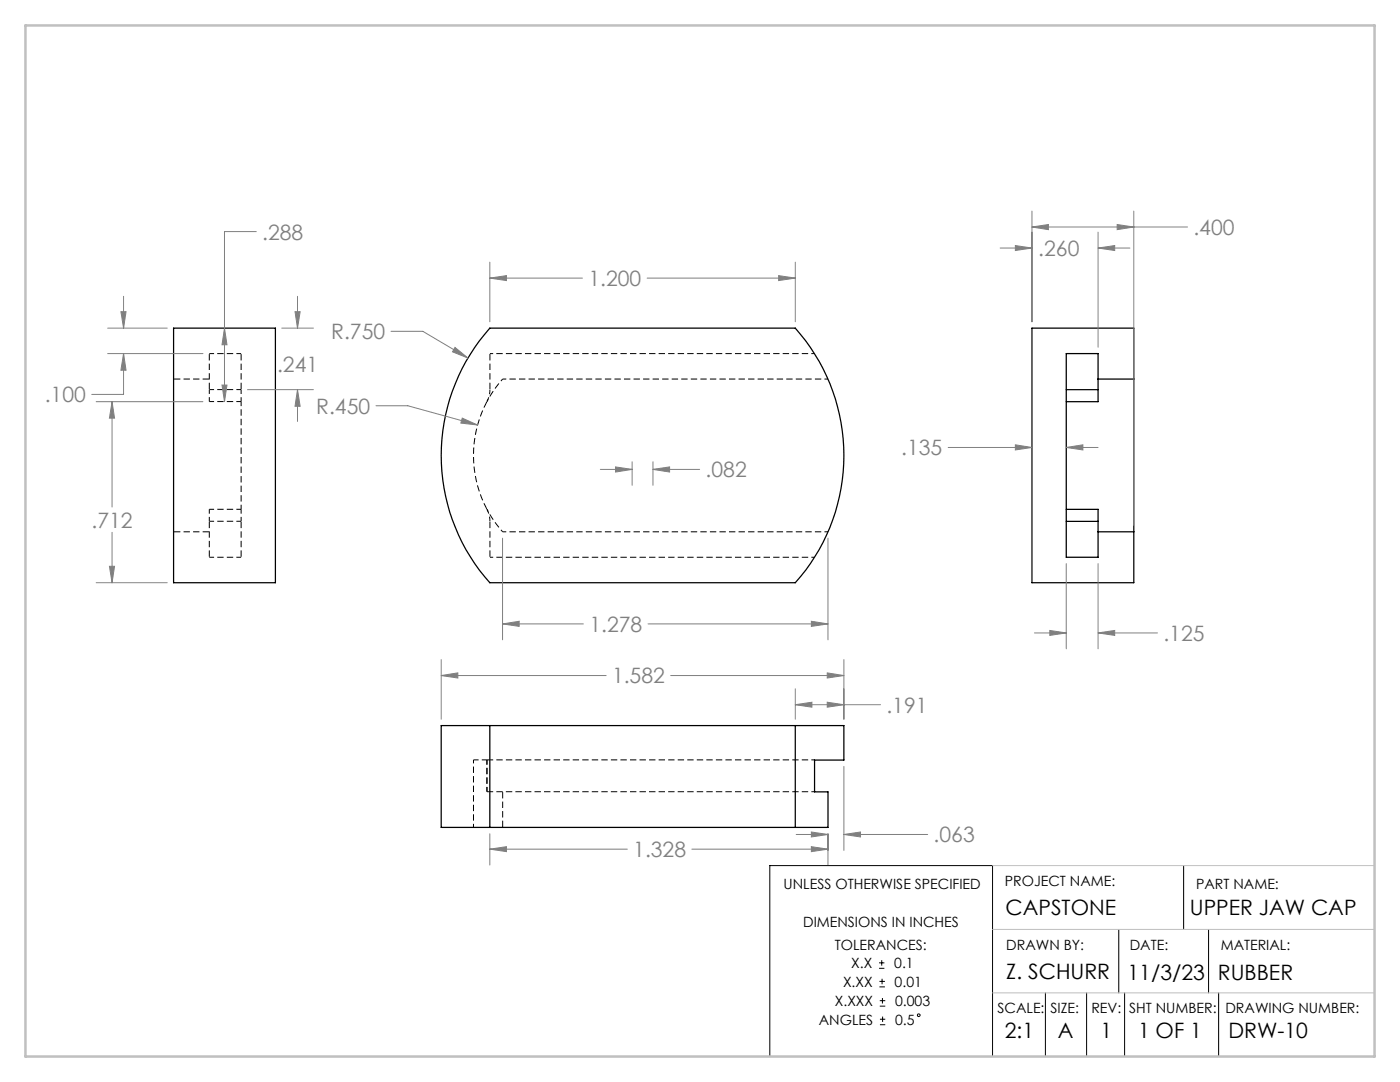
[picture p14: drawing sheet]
<svg xmlns="http://www.w3.org/2000/svg" width="279mm" height="216mm" viewBox="0 0 279 216" stroke-linecap="round" stroke-linejoin="round" font-family="sans-serif">
<defs><g id="words">
<g font-size="4.2" fill="#808080">
<text x="52.3" y="47.8">.288</text>
<text x="238.2" y="46.9">.400</text>
<text x="207.2" y="51.1">.260</text>
<text x="117.4" y="57.1">1.200</text>
<text x="66.1" y="67.7">R.750</text>
<text x="55.3" y="74.2">.241</text>
<text x="8.9" y="80.3">.100</text>
<text x="63.1" y="82.5">R.450</text>
<text x="140.8" y="95.2">.082</text>
<text x="179.9" y="90.9">.135</text>
<text x="18.3" y="105.3">.712</text>
<text x="117.6" y="126.1">1.278</text>
<text x="232.2" y="127.9">.125</text>
<text x="122.1" y="136.4">1.582</text>
<text x="176.9" y="142.2">.191</text>
<text x="126.4" y="171">1.328</text>
<text x="186.3" y="168.1">.063</text>
</g>
<g font-size="4.2">
<text x="200.7" y="182.7">CAPSTONE</text>
<text x="237.5" y="182.7">UPPER JAW CAP</text>
<text x="200.8" y="195.4">Z. SCHURR</text>
<text x="225" y="195.5">11/3/23</text>
<text x="243.1" y="195.5">RUBBER</text>
<text x="200.6" y="207.1">2:1</text>
<text x="211.1" y="207.1">A</text>
<text x="219.6" y="207.1">1</text>
<text x="227.1" y="207.1">1 OF 1</text>
<text x="245.2" y="207.1">DRW-10</text>
</g>
<g font-size="2.8">
<text x="156.4" y="177.3">UNLESS OTHERWISE SPECIFIED</text>
<text x="200.5" y="176.8">PROJECT NAME:</text>
<text x="238.7" y="177.3">PART NAME:</text>
<text x="160.3" y="185">DIMENSIONS IN INCHES</text>
<text x="166.6" y="189.6">TOLERANCES:</text>
<text x="200.8" y="189.6">DRAWN BY:</text>
<text x="225.5" y="189.6">DATE:</text>
<text x="243.6" y="189.6">MATERIAL:</text>
<text x="168.2" y="196.9">X.XX</text>
<text x="169.9" y="193.2">X.X</text>
<text x="178.5" y="193.2">0.1</text>
<text x="178.5" y="196.9">0.01</text>
<text x="166.6" y="200.7">X.XXX</text>
<text x="178.6" y="200.7">0.003</text>
<text x="199.1" y="202.1">SCALE:</text>
<text x="209.6" y="202.1">SIZE:</text>
<text x="217.8" y="202.1">REV:</text>
<text x="225.3" y="202.1">SHT NUMBER:</text>
<text x="244.6" y="202.1">DRAWING NUMBER:</text>
<text x="163.4" y="204.4">ANGLES</text>
<text x="178.6" y="204.4">0.5</text>
</g>
</g></defs>
<path d="M97.8 70.6h64.8M97.8 111.2h64.8M94.5 151.6v13.5M97.8 158h64.8M97.8 151.6h64.8" fill="none" stroke="#000" stroke-width=".2" stroke-dasharray="1.3 .6" stroke-dashoffset=".6" stroke-linecap="butt"/>
<path d="M41.8 70.6h6.3M48.1 77.7h-6.3M41.8 80.1h6.3M97.2 80.1a5.1 5.1 0 0 0 .6-2.4M41.8 104h6.3M48.1 101.6h-6.3M48.1 111.2h-6.3M97.8 104a5.1 5.1 0 0 0-.6-2.4M97.2 158v-6.4M97.2 151.6v6.4" fill="none" stroke="#000" stroke-width=".2" stroke-dasharray="1.3 .6" stroke-dashoffset=".3" stroke-linecap="butt"/>
<path d="M34.7 75.6h7.1M41.8 77.7v-7.1M48.1 70.6v7.1M97.8 70.6v7.1M41.8 111.2v-7.2M41.8 106.1h-7.1M48.1 104v7.2M97.2 101.6a22.9 22.9 0 0 1 0-21.5M97.8 104v7.2M100.3 158v7.1" fill="none" stroke="#000" stroke-width=".2" stroke-dasharray="1.3 .6" stroke-dashoffset="-.1" stroke-linecap="butt"/>
<path d="M100.3 75.6h65M100.3 106.1h65" fill="none" stroke="#000" stroke-width=".2" stroke-dasharray="1.3 .6" stroke-dashoffset=".5" stroke-linecap="butt"/>
<path d="M97.2 80.1a22.9 22.9 0 0 1 3.1-4.5M100.3 106.1a22.9 22.9 0 0 1-3.1-4.5" fill="none" stroke="#000" stroke-width=".2" stroke-dasharray="1.3 .6" stroke-dashoffset=".7" stroke-linecap="butt"/>
<g fill="none" stroke="#000" stroke-width=".25">
<path d="M34.6 65.5h20.4v50.8h-20.4zM97.8 65.5h60.9a38.1 38.1 0 0 1 0 50.8h-60.9a38.1 38.1 0 0 1 0-50.8zM212.8 77.8h6.3M219.1 75.6v-5h-6.3v40.6h6.3v-5.1M219.1 75.6v4.6h-6.3M219.1 75.6h7.2M226.3 75.6v-10.1h-20.3v50.8h20.3v-10.2M226.3 75.6v30.5M212.8 101.6h6.3v4.5M212.8 104h6.3M219.1 106.1h7.2M97.8 144.8h-9.7v20.3h9.7"/>
<path d="M97.8 144.8v20.3M97.8 144.8h60.9M158.7 144.8h9.7v6.9h-5.8v6.3h2.6v7.1h-6.5M158.7 144.8v20.3M97.8 165.1h60.9"/>
</g>
<path d="M97.2 151.6h-2.7" fill="none" stroke="#000" stroke-width=".2" stroke-dasharray="1.3 .6" stroke-dashoffset=".2" stroke-linecap="butt"/>
<path d="M97.2 158h.6M97.8 151.6h-.6" fill="none" stroke="#000" stroke-width=".2" stroke-dasharray="1.3 .6" stroke-linecap="butt"/>
<path d="M41.8 77.7v2.4M48.1 80.1v-2.4M41.8 101.6v2.4M48.1 101.6v-21.5M48.1 104v-2.4" fill="none" stroke="#000" stroke-width=".2" stroke-dasharray="1.3 .6" stroke-dashoffset=".4" stroke-linecap="butt"/>
<g fill="none" stroke="#000" stroke-width=".2">
<path d="M236.2 172.7v12.8M175.4 193.2h1.1M175.4 192.1h1.1M175.5 196.9h1.1M175.5 195.8h1.1M175.6 199.7h1.1M176 191.6v1.1M176 195.3v1.1M176.1 199.1v1.1M208.6 198.1v12.7M216.9 198.1v12.7M223.3 185.5v12.6"/>
<path d="M224.4 198.1v12.7M241.2 185.5v12.6M243.2 198.1v12.7M153.6 210.8v-38.1h44.5v38.1M175.6 200.8h1.1M175.6 204.5h1.1M175.6 203.4h1.1M176.1 202.8v1.1"/>
<circle cx="183.3" cy="202.6" r=".28"/>
</g>
<g fill="none" stroke="#808080" stroke-width=".2">
<path d="M24.7 59.1v6.4M51.2 46.2h-6.4v34M59.4 59.1v6.4M97.8 55.5l3.3-.5v1zM97.8 52.3v11.9M97.8 55.5h18.4M129.2 55.5h29.5M155.4 55l3.3 .5-3.3 .5zM158.7 52.3v11.9M199.6 49.5h6.4M202.6 49l3.4 .5-3.4 .5zM206 45.3l3.2-.5v1z"/>
<path d="M206 42.1v22.1M206 45.3h31M219.1 49.5l3.4-.5v1zM219.1 46.3v23M219.1 49.5h6.4M223 44.8l3.3 .5-3.3 .5zM226.3 42.1v62.7M21.5 70.6h19M21.5 65.5h11.9M24.1 62.2h1.1l-.5 3.3zM24.7 70.6l.5 3.3h-1.1zM24.7 70.6v8.1h-6.4"/>
<path d="M44.3 76.8h1l-.5 3.4zM44.8 65.5l.5 3.3h-1zM49.4 77.8h13.1M56.2 65.5h6.3M58.9 62.2h1l-.5 3.3zM59.4 77.8l.5 3.3h-1zM59.4 77.8v6.3M78 66.1h6.4l9 5.3M90.8 69.3l2.6 2.1-3.1-1.2zM19.2 80.2h21.3M22.4 80.2l.5 3.2h-1.1zM22.4 80.2v21"/>
<path d="M75 81h6.4l13.9 3.8M92.3 83.4l3 1.4-3.3-.4zM119.8 93.7h6.4M122.8 93.2l3.4 .5-3.4 .5zM126.2 92.1v4.7M130.3 93.7l3.3-.5v1zM130.3 92.1v4.7M130.3 93.7h9.3M189.2 89.3h16.8M202.6 88.8l3.4 .5-3.4 .5zM212.8 89.3l3.3-.5v1zM212.8 89.3h6.3"/>
<path d="M19.2 116.3h14.2M21.8 113h1.1l-.5 3.3zM22.4 106.2v10.1M100.3 107.4v20.3M165.2 107.4v20.3M212.8 112.5v17M219.1 112.5v17M88.1 134.8l3.3-.5v1zM88.1 131.6v11.9M88.1 134.8h32.9M100.3 124.5l3.3-.5v1zM100.3 124.5h16.1"/>
<path d="M129.3 124.5h35.9M133.8 134.8h34.6M158.7 137.4v6.1M161.9 124l3.3 .5-3.3 .5zM165.1 134.3l3.3 .5-3.3 .5zM168.4 131.6v11.9M206.4 126.3h6.4M209.5 125.8l3.3 .5-3.3 .5zM219.1 126.3l3.4-.5v1zM219.1 126.3h11.9M158.7 140.6l3.3-.5v1zM158.7 140.6h17"/>
<path d="M165.1 140.1l3.3 .5-3.3 .5zM168.4 152.9v16.8M97.8 169.4l3.3-.5v1zM97.8 166.4v6.2M97.8 169.4h27.4M138.1 169.4h27.1M158.9 166.5h6.3M161.9 166l3.3 .5-3.3 .5zM161.9 168.9l3.3 .5-3.3 .5zM165.2 166.4v6.2M168.4 166.5l3.3-.5v1zM168.4 166.5h16.7"/>
</g>
<path d="M198.1 172.7h76.2v12.8h-76.2M198.1 198.1h76.2" fill="none" stroke="#c0c0c0" stroke-width=".2"/>
<path d="M5.1 5.1h269.2v205.7h-269.2z" fill="none" stroke="#c0c0c0" stroke-width=".5"/>
<path d="M155.4 55l3.3 .5-3.3 .5zM97.8 55.5l3.3-.5v1zM90.8 69.3l-.5 .9 3.1 1.2zM92.3 83.4l-.3 1 3.3 .4zM100.3 124.5l3.3-.5v1zM161.9 124l3.3 .5-3.3 .5zM130.3 93.7l3.3-.5v1zM122.8 93.2l3.4 .5-3.4 .5zM219.1 126.3l3.4-.5v1zM209.5 125.8l3.3 .5-3.3 .5zM202.6 88.8l3.4 .5-3.4 .5zM212.8 89.3l3.3-.5v1zM202.6 49l3.4 .5-3.4 .5zM219.1 49.5l3.4-.5v1zM206 45.3l3.2-.5v1zM223 44.8l3.3 .5-3.3 .5zM161.9 166l3.3 .5-3.3 .5zM168.4 166.5l3.3-.5v1zM158.7 140.6l3.3-.5v1zM165.1 140.1l3.3 .5-3.3 .5zM88.1 134.8l3.3-.5v1zM165.1 134.3l3.3 .5-3.3 .5zM97.8 169.4l3.3-.5v1zM161.9 168.9l3.3 .5-3.3 .5zM24.7 70.6l.5 3.3h-1.1zM24.1 62.2h1.1l-.5 3.3zM59.4 77.8l.5 3.3h-1zM58.9 62.2h1l-.5 3.3zM44.3 76.8h1l-.5 3.4zM44.8 65.5l.5 3.3h-1zM22.4 80.2l.5 3.2h-1.1zM21.8 113h1.1l-.5 3.3z" fill="#808080"/>
<use href="#words"/>
</svg>
